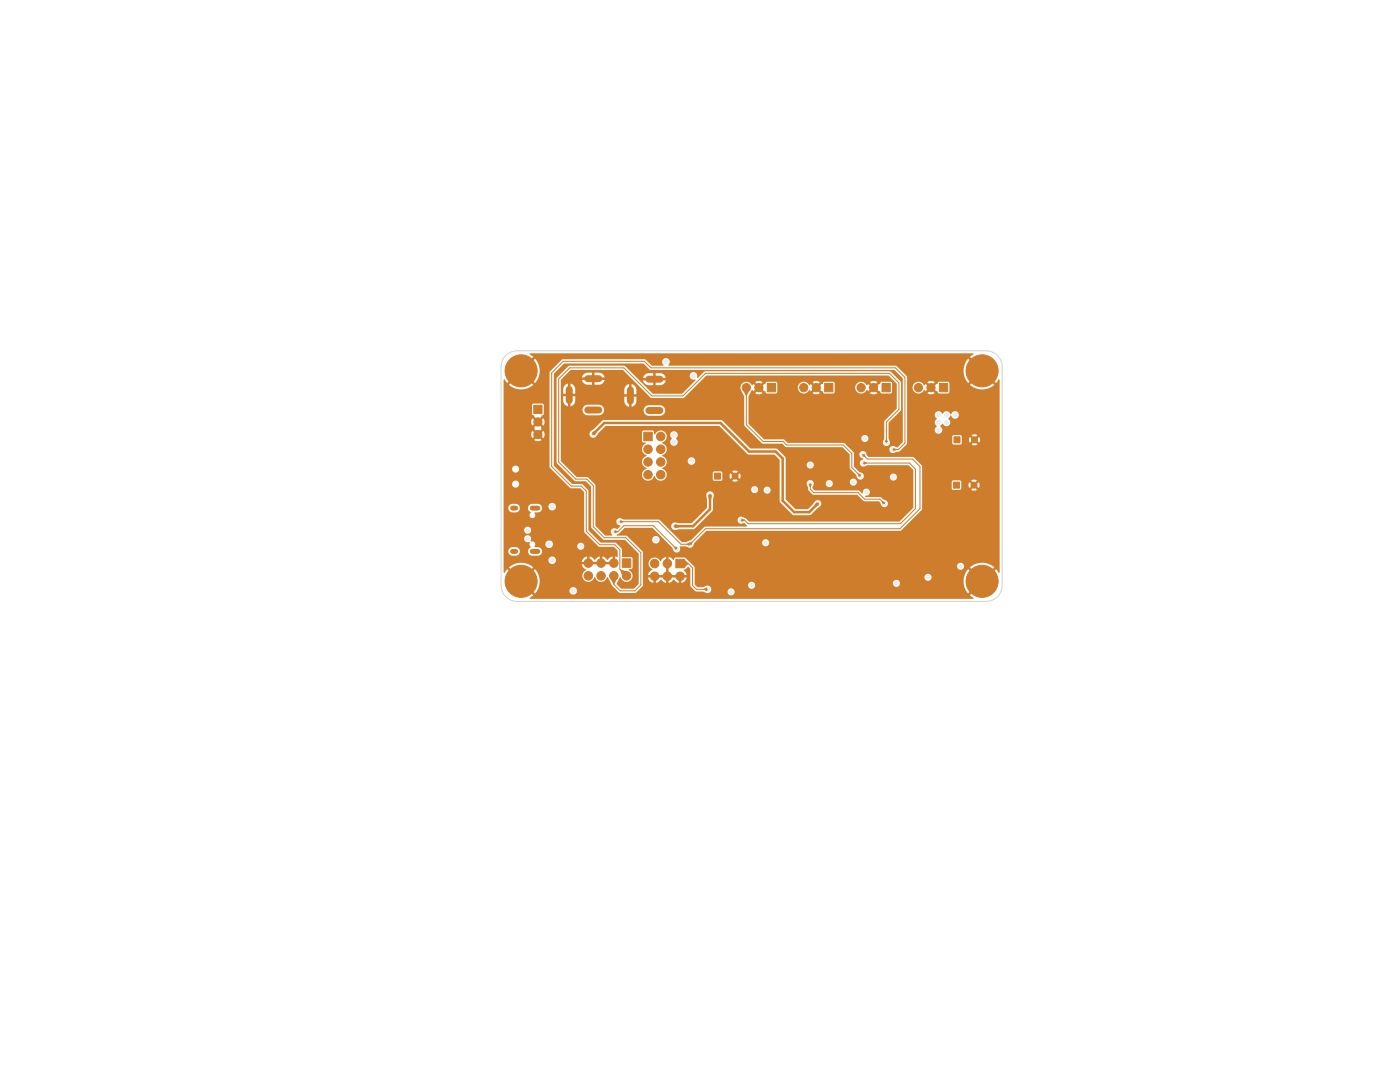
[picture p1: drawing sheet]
<svg xmlns="http://www.w3.org/2000/svg" width="279mm" height="216mm" viewBox="0 0 279 216" stroke-linecap="round" stroke-linejoin="round" font-family="sans-serif">
<g fill="#ce7d2c" stroke="#ce7d2c" stroke-width=".2">
<path d="M134.9 111.6h1.7v1.7h-1.7z"/>
<path d="M124.2 111.5h1.7v1.7h-1.7z"/>
<path d="M190.4 87.2h1.2v1.2h-1.2z"/>
<path d="M164.6 76.5h1.6v1.7h-1.6z"/>
<path d="M190.3 96.2h1.2v1.2h-1.2z"/>
<path d="M153.1 76.5h1.7v1.7h-1.7z"/>
<path d="M128.5 86.3h1.7v1.7h-1.7z"/>
<path d="M106.5 80.9h1.7v1.6h-1.7z"/>
<path d="M176 76.5h1.7v1.7h-1.7z"/>
<path d="M187.5 76.5h1.6v1.7h-1.6z"/>
<path d="M142.6 94.4h1.2v1.2h-1.2z"/>
<circle cx="130.6" cy="115" r=".85"/>
<circle cx="130.6" cy="112.4" r=".85"/>
<circle cx="133.2" cy="115" r=".85"/>
<circle cx="133.2" cy="112.4" r=".85"/>
<circle cx="135.7" cy="115" r=".85"/>
<circle cx="117.4" cy="114.9" r=".85"/>
<circle cx="117.4" cy="112.4" r=".85"/>
<circle cx="120" cy="114.9" r=".85"/>
<circle cx="120" cy="112.4" r=".85"/>
<circle cx="122.5" cy="114.9" r=".85"/>
<circle cx="122.5" cy="112.4" r=".85"/>
<circle cx="125" cy="114.9" r=".85"/>
<circle cx="194.5" cy="87.8" r=".6"/>
<circle cx="160.4" cy="77.3" r=".82"/>
<circle cx="162.9" cy="77.3" r=".82"/>
<circle cx="194.4" cy="96.8" r=".6"/>
<circle cx="148.9" cy="77.3" r=".82"/>
<circle cx="151.4" cy="77.3" r=".82"/>
<circle cx="131.9" cy="94.7" r=".85"/>
<circle cx="129.3" cy="94.7" r=".85"/>
<circle cx="131.9" cy="92.2" r=".85"/>
<circle cx="129.3" cy="92.2" r=".85"/>
<circle cx="131.9" cy="89.6" r=".85"/>
<circle cx="129.3" cy="89.6" r=".85"/>
<circle cx="131.9" cy="87.1" r=".85"/>
<circle cx="107.3" cy="86.7" r=".82"/>
<circle cx="107.3" cy="84.2" r=".82"/>
<circle cx="196" cy="74" r="3.2"/>
<circle cx="104" cy="74" r="3.2"/>
<circle cx="171.8" cy="77.3" r=".82"/>
<circle cx="174.3" cy="77.3" r=".82"/>
<circle cx="183.3" cy="77.3" r=".82"/>
<circle cx="185.8" cy="77.3" r=".82"/>
<circle cx="104" cy="116" r="3.2"/>
<circle cx="146.7" cy="95" r=".6"/>
<circle cx="196" cy="116" r="3.2"/>
</g>
<path d="M113.6 77.7v2.2M117.3 75.6h2.2M125.8 77.8v2.2M129.5 75.7h2.2M117.3 81.8h2.2M129.5 81.9h2.2" fill="none" stroke="#ce7d2c" stroke-width="1.4"/>
<path d="M102.3 110h.6M102.3 101.4h.6M106.2 110h1.1M106.2 101.4h1.1" fill="none" stroke="#ce7d2c" stroke-width="1"/>
<g fill="#ececec" stroke="#ececec" stroke-width=".2">
<circle cx="178.2" cy="118.4" r=".35"/>
<circle cx="114.4" cy="86.9" r=".35"/>
<circle cx="102.9" cy="98" r=".35"/>
<circle cx="102.9" cy="95" r=".35"/>
<circle cx="177.2" cy="99.5" r=".35"/>
<circle cx="178.9" cy="90.7" r=".35"/>
<circle cx="173.9" cy="88" r=".35"/>
<circle cx="171.2" cy="92" r=".35"/>
<circle cx="169.2" cy="96.7" r=".35"/>
<circle cx="139.6" cy="74.3" r=".35"/>
<circle cx="134.5" cy="91.9" r=".45"/>
<circle cx="130.7" cy="109.3" r=".35"/>
<circle cx="136.5" cy="109.3" r=".35"/>
<circle cx="110.9" cy="110.7" r=".35"/>
<circle cx="116" cy="110.3" r=".35"/>
<circle cx="123" cy="105" r=".35"/>
<circle cx="113.4" cy="118.9" r=".35"/>
<circle cx="115.2" cy="118.9" r=".35"/>
<circle cx="149.5" cy="96.8" r=".35"/>
<circle cx="151.8" cy="97.3" r=".35"/>
<circle cx="154.2" cy="97" r=".35"/>
<circle cx="164.4" cy="99.9" r=".35"/>
<circle cx="178.2" cy="93.6" r=".35"/>
<circle cx="179.4" cy="96" r=".35"/>
<circle cx="177.4" cy="90.7" r=".35"/>
<circle cx="175.9" cy="90.7" r=".35"/>
<circle cx="174.2" cy="90.7" r=".35"/>
<circle cx="180.4" cy="94.7" r=".35"/>
<circle cx="172.7" cy="95.7" r=".35"/>
<circle cx="175.4" cy="87.9" r=".35"/>
<circle cx="178.3" cy="88.4" r=".35"/>
<circle cx="161.4" cy="100.2" r=".35"/>
<circle cx="153.4" cy="99.1" r=".35"/>
<circle cx="146.5" cy="100.9" r=".35"/>
<circle cx="149.1" cy="102.9" r=".35"/>
<circle cx="194" cy="112.1" r=".35"/>
<circle cx="183.8" cy="114.8" r=".35"/>
<circle cx="186.4" cy="114.3" r=".35"/>
<circle cx="180.9" cy="108.1" r=".35"/>
<circle cx="177.5" cy="109.1" r=".35"/>
<circle cx="176.6" cy="108.1" r=".35"/>
<circle cx="182.3" cy="108.8" r=".35"/>
<circle cx="183.5" cy="108.1" r=".35"/>
<circle cx="183.5" cy="106.8" r=".35"/>
<circle cx="183.5" cy="105.5" r=".35"/>
<circle cx="182.4" cy="107.4" r=".35"/>
<circle cx="182.4" cy="106" r=".35"/>
<circle cx="182.4" cy="104.7" r=".35"/>
<circle cx="105.2" cy="103.6" r=".35"/>
<circle cx="161.2" cy="117.8" r=".35"/>
<circle cx="163.8" cy="101.9" r=".4"/>
<circle cx="198" cy="79" r=".4"/>
<circle cx="189.3" cy="115.9" r=".35"/>
<circle cx="186.5" cy="100.5" r=".4"/>
<circle cx="128.3" cy="102.9" r=".35"/>
<circle cx="103.9" cy="107.3" r=".35"/>
<circle cx="186.5" cy="96.5" r=".4"/>
<circle cx="149.4" cy="118.1" r=".35"/>
<circle cx="116.8" cy="86.4" r=".4"/>
<circle cx="144.6" cy="71.7" r=".4"/>
<circle cx="147.2" cy="118.9" r=".35"/>
<circle cx="198" cy="109" r=".4"/>
<circle cx="133.2" cy="103.7" r=".35"/>
<circle cx="101.6" cy="78" r=".35"/>
<circle cx="137.1" cy="95.9" r=".4"/>
<circle cx="198" cy="84" r=".4"/>
<circle cx="186.8" cy="116.5" r=".35"/>
<circle cx="104.4" cy="108.7" r=".35"/>
<circle cx="134.4" cy="93.8" r=".4"/>
<circle cx="196.5" cy="103" r=".4"/>
<circle cx="135.2" cy="103.6" r=".35"/>
<circle cx="145" cy="77.6" r=".4"/>
<circle cx="165.2" cy="93.6" r=".35"/>
<circle cx="125.7" cy="109.9" r=".35"/>
<circle cx="139.6" cy="77.4" r=".4"/>
<circle cx="198" cy="106.5" r=".4"/>
<circle cx="147.4" cy="85.4" r=".35"/>
<circle cx="151.8" cy="94.3" r=".4"/>
<circle cx="156.6" cy="117.8" r=".35"/>
<circle cx="121.7" cy="102.6" r=".4"/>
<circle cx="159.4" cy="100.5" r=".4"/>
<circle cx="174.7" cy="100.8" r=".4"/>
<circle cx="179.4" cy="117.7" r=".35"/>
<circle cx="186.5" cy="98.5" r=".4"/>
<circle cx="151.1" cy="117.9" r=".35"/>
<circle cx="196.5" cy="110.5" r=".4"/>
<circle cx="106.9" cy="112.1" r=".4"/>
<circle cx="136.2" cy="92.9" r=".4"/>
<circle cx="114.4" cy="83.5" r=".4"/>
<circle cx="198" cy="99" r=".4"/>
<circle cx="186.5" cy="94.5" r=".4"/>
<circle cx="154.6" cy="94.3" r=".4"/>
<circle cx="191.2" cy="117.7" r=".35"/>
<circle cx="186.5" cy="92.5" r=".4"/>
<circle cx="185.2" cy="117.7" r=".35"/>
<circle cx="196.5" cy="93" r=".4"/>
<circle cx="158.9" cy="117.8" r=".35"/>
<circle cx="108" cy="113.7" r=".4"/>
<circle cx="138.1" cy="111.4" r=".35"/>
<circle cx="154.1" cy="117.8" r=".35"/>
<circle cx="141.9" cy="71.7" r=".4"/>
<circle cx="165.7" cy="117.8" r=".35"/>
<circle cx="150.9" cy="82.7" r=".35"/>
<circle cx="108.4" cy="99.7" r=".4"/>
<circle cx="198" cy="101.5" r=".4"/>
<circle cx="182" cy="89.5" r=".4"/>
<circle cx="198" cy="96.5" r=".4"/>
<circle cx="109.7" cy="110.1" r=".4"/>
<circle cx="167" cy="100.2" r=".4"/>
<circle cx="174.3" cy="97.7" r=".35"/>
<circle cx="140" cy="118.7" r=".35"/>
<circle cx="109" cy="72.5" r=".4"/>
<circle cx="196" cy="82.5" r=".4"/>
<circle cx="163.5" cy="117.8" r=".35"/>
<circle cx="170.4" cy="117.7" r=".35"/>
<circle cx="159.5" cy="98.9" r=".4"/>
<circle cx="152.7" cy="117" r=".35"/>
<circle cx="131.1" cy="71.2" r=".4"/>
<circle cx="196" cy="80" r=".4"/>
<circle cx="138.2" cy="93.6" r=".4"/>
<circle cx="188.4" cy="117.7" r=".35"/>
<circle cx="160" cy="92.9" r=".35"/>
<circle cx="142.1" cy="118.7" r=".35"/>
<circle cx="141.3" cy="75.8" r=".4"/>
<circle cx="170.7" cy="100.2" r=".4"/>
<circle cx="137" cy="74.5" r=".4"/>
<circle cx="139.5" cy="114.1" r=".35"/>
<circle cx="196.5" cy="108" r=".4"/>
<circle cx="172.9" cy="117.7" r=".35"/>
<circle cx="134.3" cy="71.3" r=".4"/>
<circle cx="198" cy="91.5" r=".4"/>
<circle cx="114.4" cy="85.2" r=".4"/>
<circle cx="134.5" cy="90.3" r=".4"/>
<circle cx="145" cy="117" r=".35"/>
<circle cx="140.2" cy="116.4" r=".35"/>
<circle cx="145.5" cy="83" r=".35"/>
<circle cx="121.5" cy="100.8" r=".4"/>
<circle cx="117.5" cy="110" r=".35"/>
<circle cx="196.5" cy="100.5" r=".4"/>
<circle cx="167.3" cy="91.4" r=".35"/>
<circle cx="149.6" cy="87.6" r=".35"/>
<circle cx="149.3" cy="101.7" r=".35"/>
<circle cx="139.3" cy="71.7" r=".4"/>
<circle cx="182.8" cy="87.7" r=".4"/>
<circle cx="153.5" cy="109.6" r=".35"/>
<circle cx="198" cy="89" r=".4"/>
<circle cx="191.5" cy="114.4" r=".35"/>
<circle cx="132.3" cy="108.9" r=".4"/>
<circle cx="196.5" cy="105.5" r=".4"/>
<circle cx="198" cy="81.5" r=".4"/>
<circle cx="147.1" cy="99.7" r=".4"/>
<circle cx="165.2" cy="91.4" r=".35"/>
<circle cx="104" cy="102.8" r=".35"/>
<circle cx="111.8" cy="115.7" r=".35"/>
<circle cx="112.1" cy="96.5" r=".35"/>
<circle cx="198" cy="104" r=".4"/>
<circle cx="198" cy="94" r=".4"/>
<circle cx="151.2" cy="84.8" r=".35"/>
<circle cx="123.9" cy="102.7" r=".35"/>
<circle cx="168" cy="117.8" r=".35"/>
<circle cx="149.4" cy="98.7" r=".4"/>
<circle cx="198" cy="86.5" r=".4"/>
<circle cx="145" cy="75.7" r=".4"/>
<circle cx="133.6" cy="110" r=".4"/>
<circle cx="198" cy="111.5" r=".4"/>
<circle cx="118.4" cy="86.6" r=".4"/>
<circle cx="163.2" cy="100.5" r=".35"/>
<circle cx="141.7" cy="98.8" r=".4"/>
<circle cx="134.7" cy="105" r=".4"/>
<circle cx="172.6" cy="87.5" r=".35"/>
<circle cx="110.2" cy="111.8" r=".4"/>
<circle cx="130.9" cy="107.7" r=".4"/>
<circle cx="114.4" cy="117.9" r=".4"/>
<circle cx="178.3" cy="95.2" r=".35"/>
<circle cx="171.7" cy="95" r=".35"/>
<circle cx="115.9" cy="109" r=".35"/>
<circle cx="188.9" cy="84.3" r=".4"/>
<circle cx="187.3" cy="85.8" r=".4"/>
<circle cx="190.6" cy="82.8" r=".4"/>
<circle cx="188.9" cy="82.8" r=".4"/>
<circle cx="187.3" cy="84.3" r=".4"/>
<circle cx="187.3" cy="82.8" r=".4"/>
<circle cx="137.7" cy="108.6" r=".35"/>
<circle cx="141.2" cy="117.6" r=".4"/>
<circle cx="123.7" cy="104.1" r=".35"/>
<circle cx="172.2" cy="90.7" r=".35"/>
<circle cx="147.9" cy="103.8" r=".35"/>
<circle cx="122.6" cy="106.1" r=".35"/>
<circle cx="135" cy="109.5" r=".35"/>
<circle cx="172.3" cy="92.4" r=".35"/>
<circle cx="105.3" cy="105.8" r=".35"/>
<circle cx="105.3" cy="107.5" r=".35"/>
<circle cx="109.6" cy="108.6" r=".4"/>
<circle cx="110.2" cy="101.1" r=".4"/>
<circle cx="150.6" cy="97.7" r=".35"/>
<circle cx="145.9" cy="118.1" r=".35"/>
<circle cx="150" cy="116.8" r=".35"/>
<circle cx="153.1" cy="97.8" r=".35"/>
<circle cx="170.3" cy="96.2" r=".35"/>
<circle cx="191.7" cy="113" r=".35"/>
<circle cx="185.2" cy="115.2" r=".35"/>
<circle cx="172.9" cy="98.2" r=".35"/>
<circle cx="152.8" cy="108.3" r=".35"/>
<circle cx="161.7" cy="92.8" r=".35"/>
<circle cx="165.5" cy="96.5" r=".35"/>
<circle cx="178.9" cy="116.4" r=".35"/>
<circle cx="176.5" cy="100.5" r=".35"/>
<circle cx="161.7" cy="96.5" r=".35"/>
<circle cx="178.2" cy="89.7" r=".35"/>
<circle cx="176.9" cy="88.3" r=".35"/>
<circle cx="132.9" cy="72.2" r=".4"/>
<circle cx="138.4" cy="75" r=".4"/>
<circle cx="138" cy="92" r=".4"/>
<circle cx="134.5" cy="88.2" r=".4"/>
<circle cx="134.5" cy="86.8" r=".4"/>
</g>
<path d="M148.9 77.4v7.3l3.4 3.4h4l.7 .7h11.3l1.7 1.7v2.8l1.7 1.7M161.7 96.5v1.1l.7 .7h8.9l1.3 1.3h3l.9 .9M172.2 90.7l.9 .9h9l1.5 1.5v8.4l-4 4h-38.8l-3.1 3.1h-1.8l-4.5-4.5h-7.7M172.3 92.4h9.2l1.2 1.2v7.9l-3 3h-30.4l-.7-.7h-.7M176.9 88.3v-4.1l2.5-2.5v-5.3l-1.9-1.9h-36.7l-4.5 4.5h-6.2l-5.6-5.6h-10.8l-2.2 2.2v16.6l3.4 3.4h2.2l1.3 1.3v8.2l2.2 2.2h4.3l3 3v6.4l-1.2 1.2h-2.9l-1.3-1.3v-1.7M178.2 89.7h1.1l1.3-1.3v-13.1l-1.9-1.9h-48.8l-1.3-1.3h-16.2l-2.3 2.3v18.7l3.9 3.9h2l1 1v8l2.7 2.7h3l1 1v3.9l1.3 1.3M122.6 106.1h.7l1.2-1.2h5.9l4.7 4.6M135.7 112.5h1.6l.9 .8v3.5l.8 .8h2.2" fill="none" stroke="#ce7d2c" stroke-width=".2"/>
<path d="M118.4 86.6l2.2-2.2h23.2l5.7 5.7h5.3l1.4 1.4v8.4l2.3 2.3h3l1.7-1.7M141.7 98.8v2.8l-3.4 3.4h-3.6" fill="none" stroke="#ce7d2c" stroke-width=".5"/>
<g fill="#ce7d2c">
<path d="M131.1 114.7h1.7v.5h-1.7z"/>
<path d="M133.6 114.7h1.7v.5h-1.7z"/>
<path d="M132.9 112.9h.5v1.7h-.5z"/>
<path d="M117.9 112.1h1.6v.5h-1.6z"/>
<path d="M120.4 112.1h1.7v.5h-1.7z"/>
<path d="M105.7 70.6l88.5-.1 .1 .2-.7 .5 1.5 1.5-.4 .4-1.5-1.5a3.7 3.7 0 0 0 0 4.8l1.5-1.5 .4 .4-1.5 1.5 .2 .2a3.7 3.7 0 0 0 4.6-.2l-1.5-1.5 .4-.4 1.5 1.5 .5-.7 .2 .1v38.4l-.2 .1-.5-.7-1.5 1.5-.4-.4 1.5-1.5-.2-.2a3.7 3.7 0 0 0-4.6 .2l1.5 1.5-.4 .4-1.5-1.5-.2 .2a3.7 3.7 0 0 0 .2 4.6l1.5-1.5 .4 .4-1.5 1.5 .7 .5-.1 .2h-88.4l-.1-.2 .7-.5-1.5-1.5 .4-.4 1.5 1.5 .4-.5h6.4a.76 .76 0 0 0 1.1 .7 .76 .76 0 0 0 .2-1.3 .76 .76 0 0 0-1.2 .4l-.1 .2h-6.4a3.7 3.7 0 0 0-.4-4.3l-1.5 1.5-.4-.4 1.5-1.5-.2-.2a3.7 3.7 0 0 0-4.6 .2l1.5 1.5-.4 .4-1.5-1.5-.5 .7-.2-.1v-2.4h8.9l.1 .2a.76 .76 0 0 0 1.2 .4 .76 .76 0 0 0-.2-1.3 .76 .76 0 0 0-1.1 .7h-8.9v-1.9h.9v.2a.85 .85 0 0 0 .8 .8l.9-.1a.85 .85 0 0 0 .7-.9 .85 .85 0 0 0-.8-.7l-1.1 .1-.5 .6h-.9v-2.4h4.1l.1 .4a.81 .81 0 0 0 1 .3v.5l.2 .4a.92 .92 0 0 0-.5 1 .92 .92 0 0 0 .7 .8l1.5-.1a.85 .85 0 0 0 .6-.9 .85 .85 0 0 0-.8-.7h-.7l.1-.6h2a.75 .75 0 0 0 .6 .7 .75 .75 0 0 0 .8-.3h5v.2a.71 .71 0 0 0 1.1 .3 .71 .71 0 0 0-.1-1.1 .71 .71 0 0 0-1 .6l-4.9-.1a.76 .76 0 0 0-.5-1 .76 .76 0 0 0-1 .7l-2-.1a.7 .7 0 0 0-.9-.5 .74 .74 0 0 0-.3-1.1 .74 .74 0 0 0-1 .6h-4.1v-1.7h4.1v.2a.71 .71 0 0 0 1.1 .3 .71 .71 0 0 0-.1-1.1 .71 .71 0 0 0-1 .6h-4.1v-4.5h.9v.2a.85 .85 0 0 0 .8 .7l1.1-.1 .4-.3 .1-.5h1.6a.9 .9 0 0 0 .5 .9v.1a.61 .61 0 0 0 0 .9 .61 .61 0 0 0 .9 0 .61 .61 0 0 0-.1-.9l.7-.1a.85 .85 0 0 0 .7-1.1h1.3a.76 .76 0 0 0 1.1 .7 .76 .76 0 0 0 .2-1.3 .76 .76 0 0 0-1.2 .4l-.1 .2h-1.3l-.5-.5-1.5-.1-.4 .2-.3 .6h-1.6a.85 .85 0 0 0-.8-.8l-1.1 .1-.5 .7h-.9v-4.6h1.7v.1a.7 .7 0 0 0 1.2 .3 .7 .7 0 0 0-.3-1.2 .7 .7 0 0 0-.9 .8h-1.7v-3h1.7v.1a.7 .7 0 0 0 1.2 .3 .7 .7 0 0 0-.3-1.2 .7 .7 0 0 0-.9 .8h-1.7v-9.5h5.5l.3 .7 .5-.5 .4 .3-.6 .6 .1 .2-.1 .1 .6 .6-.4 .3-.5-.5-.3 .7 .3 .7 .5-.5 .4 .3-.6 .6a1.3 1.3 0 0 0 1.5 0l-.6-.6 .4-.3 .5 .5 .3-.9-.3-.5-.5 .5-.4-.3 .6-.6-.1-.2 .1-.1-.6-.6 .4-.3 .5 .5 .3-.9-.3-.5-.5 .5-.4-.3 .6-.6v-.2l.4-.3v-1.8l-.2-.3h-1.8l-.3 .3v1.8l.4 .3v.2l.6 .6-.4 .3-.5-.5-.3 .7h-5.5v-8.4l.2-.1 .5 .7 1.5-1.5 .4 .4-1.5 1.5a3.7 3.7 0 0 0 4.8 0l-1.5-1.5 .4-.4 1.5 1.5 .6-.9 .3-1.2h2v19l4 4 2.1 .1 .8 .8 .1 8.1 2.8 2.8h3l.8 .8v1.1l-.2 .2-.3-.2v.9h-.6v-.9l-.4 .2-.6 .5-.6-.5-.4-.2v.9h-.5v-.9l-.4 .2-.6 .5-.6-.5-.4-.2v.9h-.5v-.9l-.5 .2-.3 .3-.3 .6h.9v.5h-.9l.3 .6 .5 .4v.2a1.23 1.23 0 0 0-.2 2.1 1.23 1.23 0 0 0 2-.7 1.31 1.31 0 0 0 1 .9 1.31 1.31 0 0 0 1.3-.6l.1-.3h.2l.9 1.7 1.4 1.4h3.2l1.5-1.4v-2.2h1.9v.5h-.9l.3 .7 .8 .4v-.9h.5v.9l.4-.1 .6-.6 .6 .6 .4 .1v-.9h.5v.9l.5-.1 .6-.6 .5 .6 .5 .1v-.9h.5v.9l.6-.3 .5-.8h-.9v-.5h.9l-.7-.9 1-.7 .4 .4v3.5l.9 .9 1.6 .1 .9 .4 .6-.3h3.4a.71 .71 0 0 0 1 .6 .71 .71 0 0 0 .1-1.1 .71 .71 0 0 0-1.1 .3v.2h-3.4a.75 .75 0 0 0 0-.9 .75 .75 0 0 0-.9-.3 2.1 2.1 0 0 1-1.7 .3l-.4-.4h10.5v.2a.7 .7 0 0 0 1 .4 .7 .7 0 0 0 .3-1h27.6v.2a.71 .71 0 0 0 1.1 .3 .71 .71 0 0 0-.1-1.1 .71 .71 0 0 0-1 .6l-27.7-.1a.71 .71 0 0 0-.8-.2 .71 .71 0 0 0-.4 .7h-10.5l-.2-.2v-1.4h45.9a.71 .71 0 0 0 1 .6 .71 .71 0 0 0 .1-1.1 .71 .71 0 0 0-1.1 .3v.2h-45.9v-2l-.1-.2h52.5v.2a.71 .71 0 0 0 1.1 .3 .71 .71 0 0 0-.1-1.1 .71 .71 0 0 0-1 .6h-52.5l-1.8-1.7-1.9-.1-.2 .2a.21 .21 0 0 1 0 .2 .21 .21 0 0 1-.3 .1l-.4-.4-.5-.2v.9h-.5v-.9l-.6 .3-.5 .6a1.23 1.23 0 0 0-1.9-.5 1.23 1.23 0 0 0 .2 2l.1 .2-.6 .4-.3 .6h-1v-4.6l-2.4-2.4h4.2a.76 .76 0 0 0 1.1 .7 .76 .76 0 0 0 .2-1.3 .76 .76 0 0 0-1.2 .4l-.1 .2h-4.2l-.8-.8h-1.9l-.1-.2 .5-.3 1.1-1.1h5.5l4 4 .2 .5a.74 .74 0 0 0 1 .4 .74 .74 0 0 0 .3-1.1l.1-.1a2.06 2.06 0 0 1 1.6 .2v.1a.72 .72 0 0 0 1-.4l.2-.6h13.5a.71 .71 0 0 0 1 .6 .71 .71 0 0 0 .1-1.1 .71 .71 0 0 0-1.1 .3v.2h-13.5l2.4-2.4h38.7l4.3-4.2v-5.5h5.9v1.3l.4 .3 1.4-.1 .1-.2v-.7h1.5l.1 .6 .6-.5 .3 .3-.5 .5 .5 .2 .7-.2-.5-.5 .3-.3 .5 .5a1.1 1.1 0 0 0 0-1.2l-.5 .5-.3-.3 .5-.5-.7-.2-.5 .2 .5 .5-.3 .3-.6-.5-.1 .6h-1.5v-.7l-.3-.3-1.3 .1-.3 .3h-5.9v-3.3l-1.7-1.7h-9l-.3-.3-.1-.5a.71 .71 0 0 0-1.2-.2 .71 .71 0 0 0 .3 1.2l.3 .2a.73 .73 0 0 0-.7 .9 .73 .73 0 0 0 1 .5l.5-.2h8.2l.9 .9 .1 7.6-2.7 2.7-30.1 .1-.6-.6-.7-.3a.71 .71 0 0 0-1 .6 .71 .71 0 0 0 1 .6h.4l.5 .6-8.5 .1-2.6 2.6-1.1 .5-.9-.1-3.1-3.1h1l.1 .2a.77 .77 0 0 0 .9 .5l3.5-.1 .3-.1 3.6-3.7 .1-2.9a.75 .75 0 0 0-.8-.9 .75 .75 0 0 0-.6 1l.1 2.4-3 3h-2.5l-.7-.1a.77 .77 0 0 0-1 .7h-1l-1.4-1.3h-7l-.5-.2a.74 .74 0 0 0-1 .6 .74 .74 0 0 0 .8 .8l-.5 .6h-.4a.75 .75 0 0 0-.9 .3 .75 .75 0 0 0 .2 1l-1.4 .1-2-2v-7.2h31.1v.2a.7 .7 0 0 0 .7 .5 .7 .7 0 0 0 .7-.6h1.1v.2a.71 .71 0 0 0 1.1 .3 .71 .71 0 0 0-.1-1.1 .71 .71 0 0 0-1 .6h-1.1v-.1a.71 .71 0 0 0-.7-.7 .71 .71 0 0 0-.7 .7h-31.1l-.1-1.1-1.3-1.3-2.3-.1-3.2-3.2v-2.4h16.2a1.44 1.44 0 0 0 1 1.3 1.33 1.33 0 0 0-1 1.3 1.33 1.33 0 0 0 1 1.2 1.26 1.26 0 0 0-.6 2.2 1.26 1.26 0 0 0 2.1-.6 1.31 1.31 0 0 0 1 .9 1.31 1.31 0 0 0 1.3-.5l.2-.5-.1-.5h9.2l.1 1.3 .2 .2h1.5l.1-.2 .1-.7h1.4l.2 .6 .5-.5 .3 .3-.5 .5 .7 .2 .5-.2-.5-.5 .3-.3 .5 .5 .2-.6-.2-.6-.5 .5-.3-.3 .5-.5-.5-.2-.7 .2 .5 .5-.3 .3-.5-.5-.2 .6h-1.4l-.1-.7-.3-.3-1.3 .1-.3 .3h-9.2l-.2-.5-.6-.4v-.2a1.2 1.2 0 0 0 .9-1.3h4.1l.1 .2a.76 .76 0 0 0 1.2 .4 .76 .76 0 0 0-.2-1.3 .76 .76 0 0 0-1.1 .7h-4.1a1.49 1.49 0 0 0-1-1.1 1.33 1.33 0 0 0 1-1.3 1.33 1.33 0 0 0-1-1.2l.1-.1a1.2 1.2 0 0 0 .8-1.5h.7l.4 .7a.79 .79 0 0 0-.1 1.2 .79 .79 0 0 0 1.1 0 .79 .79 0 0 0-.2-1.2 .76 .76 0 0 0 0-1.3 .76 .76 0 0 0-1.2 .6h-.7v-.1a1.28 1.28 0 0 0-1.2-.8 1.28 1.28 0 0 0-1.2 .8l-.1-.6-.2-.2h-1.9l-.2 .1-.1 2.1 .3 .2h.5v.2a1.24 1.24 0 0 0-.8 1.1h-16.2v-3h5.7l.1 .2a.75 .75 0 0 0 .6 .5 .75 .75 0 0 0 .8-.3l.3-.6 1.5-1.4h22.7l5.7 5.7h5.2l1.1 1v8.3l.1 .3 2.4 2.4 .3 .1h3.3l2-1.8a.7 .7 0 0 0 0-1 .7 .7 0 0 0-1 .1l-1.5 1.5h-2.5l-1.9-2v-3.1h4.2l.4 1.4 .9 .8h8.7l1.4 1.3h3l.3 .3 .1 .5a.71 .71 0 0 0 1.2 .2 .71 .71 0 0 0-.3-1.2l-1-.6h-2.9l-.2-.2a.78 .78 0 0 0 .9-.4 .78 .78 0 0 0-.2-1 .78 .78 0 0 0-.8 .1 .78 .78 0 0 0-.3 .8l-.9-.6h-8.7l-.5-.5 .3-.9h2.4v.2a.7 .7 0 0 0 .9 .5 .7 .7 0 0 0 .4-1h3.5v.2a.71 .71 0 0 0 1.1 .3 .71 .71 0 0 0-.1-1.1 .71 .71 0 0 0-1 .6h-3.5a.71 .71 0 0 0-.8-.4 .71 .71 0 0 0-.5 .7h-2.4v-.2a.71 .71 0 0 0-.8-.5 .71 .71 0 0 0-.6 .7h-4.2v-3.7h4.2v.1a.71 .71 0 0 0 1.1 .4 .71 .71 0 0 0-.1-1.2 .71 .71 0 0 0-1 .7h-4.2v-1.5l-1.8-1.8h-5.3l-5.5-5.6-.3-.1h-23.4l-2.6 2.3-.3 .5h-5.7v-4.9h4.3v.2a1.06 1.06 0 0 0 1 1l2.6-.1 .5-.3 .3-.7h7.8a1.07 1.07 0 0 0 1 1.2l2.6-.1a1.06 1.06 0 0 0 .8-1.1 1.06 1.06 0 0 0-1-.9h-2.6l-.5 .3-.3 .6h-7.8v-.1a1.06 1.06 0 0 0-1-.9h-2.6l-.5 .3-.3 .6h-4.3v-4.1h.5v1h.8v.5h-.8v.9a1.2 1.2 0 0 0 1 1.1v-.9h.4l.1 .9a1.2 1.2 0 0 0 .9-1.1v-.9h-.8v-.5h.8v-.9h9.8v1h.8v.5h-.8v1.1a1.2 1.2 0 0 0 .9 .9v-.9h.6v.9a1.2 1.2 0 0 0 .9-1.1v-.9h-.8v-.5h.8v-1.2a1.2 1.2 0 0 0-.9-.9v.9h-.6v-.9a1.2 1.2 0 0 0-.9 1.1h-9.8v-.1a1.2 1.2 0 0 0-1-1.1v.9h-.4l-.1-.9a1.2 1.2 0 0 0-.9 1.1h-.5v-1.8l.5-.5h4.6v.5h-.9a1.2 1.2 0 0 0 1.1 1h.9v-.8h.6v.8l1.1-.1a1.2 1.2 0 0 0 .9-.9h-.9v-.5h.9a1.2 1.2 0 0 0-1.1-.9h-.9v.8h-.6v-.8h-1.1a1.2 1.2 0 0 0-.9 .9h-3.7l1.5-1.5h10.4l5.7 5.6h6.4l2.2-2h9.2l.7 1.7 .1 5.8 3.4 3.5 4.1 .1 .8 .7h11.2l1.5 1.5v2.8l1.2 1.2 .2 .6a.7 .7 0 0 0 .7 .4 .7 .7 0 0 0 .7-.5h5.2v.2a.71 .71 0 0 0 1.1 .3 .71 .71 0 0 0-.1-1.1 .71 .71 0 0 0-1 .6h-5.2a.82 .82 0 0 0-.6-.9l-.4-.2-1-1v-2.8l-1.9-1.9h-11.3l-.8-.7h-3.9l-.2-.2h19.6a.71 .71 0 0 0 1 .6 .71 .71 0 0 0 .1-1.1 .71 .71 0 0 0-1.1 .3v.2h-19.6l-2.9-3v-5.4l.7-1.3 .3 .3 .5-.6 .4 .4-.6 .5a1.3 1.3 0 0 0 1.5 0l-.6-.5 .4-.4 1.1 1h1.9l.1-.3v-.8h4.1v.2a1.23 1.23 0 0 0 1.1 .9 1.23 1.23 0 0 0 1.3-.7l.2 .3 .6-.6 .3 .4-.5 .5 .5 .3 .9-.3-.5-.5 .3-.4 .6 .6h.2l.3 .4h1.8l.3-.2v-.9h4.1a1.23 1.23 0 0 0 1 1.1 1.23 1.23 0 0 0 1.3-.7l.3 .3 .5-.6 .4 .4-.6 .5 .5 .3 1-.3-.6-.5 .4-.4 .5 .6h.2l.3 .4h1.8l.3-.1v-1.9l-.1-.3h-1.9l-.3 .1a.21 .21 0 0 1 0 .3 .21 .21 0 0 1-.3 0l-.5 .6-.4-.4 .6-.5-1-.3-.5 .3 .6 .5-.4 .4-.5-.6-.3 .3a1.23 1.23 0 0 0-1.3-.7 1.23 1.23 0 0 0-1 1.2h-4.1v-1l-.3-.2h-1.8l-.3 .4h-.2l-.6 .6-.3-.4 .5-.5-.9-.3-.5 .3 .5 .5-.3 .4-.6-.6-.2 .3a1.23 1.23 0 0 0-1.4-.7 1.23 1.23 0 0 0-1 1.2h-4.1v-1l-.3-.2h-1.8l-.2 .4h-.3l-.5 .6-.4-.4 .6-.5-1-.3-.5 .3 .6 .5-.4 .4-.5-.6-.3 .3a1.23 1.23 0 0 0-1.3-.7 1.23 1.23 0 0 0-1 1.2h-9.2l2.4-2.5h36.3l1.7 1.7v4.9l-2.5 2.5v3.5l-.2 .5a.71 .71 0 0 0 .6 1 .71 .71 0 0 0 .6-1l-.2-.5v-3.1l2.5-2.6v-5.6l-2.1-2.1h-37l-1.4 1.3h-.2a.79 .79 0 0 0-.6-1.1 .79 .79 0 0 0-.9 .9 .79 .79 0 0 0 1.2 .5v.2l-2.7 2.7h-5.8l-3.2-3.2h2.1v.5h-.9a1.2 1.2 0 0 0 1.1 1h.9v-.8h.5v.8l1.2-.1a1.2 1.2 0 0 0 .9-.9h-.9v-.5h.9a1.2 1.2 0 0 0-1.1-.9h-1v.8h-.5v-.8h-1.1a1.2 1.2 0 0 0-.9 .9h-1.2l-2.5-2.4h-11l-2.5 2.5v16.9l3.5 3.5 2.3 .1 1.1 1.1 .1 8.3 2.3 2.3h4.3l2.7 2.7 .1 6.1-1 1h-2.5l-1-1 .6-1.3h.2a1.24 1.24 0 0 0 2.1 .6 1.24 1.24 0 0 0-.5-2.1l.6-.1 .2-.3v-1.8l-.1-.3-1.9-.1-.1-1.6-1.1-1.1-3.1-.1-2.5-2.5-.1-8.1-1.1-1.1h-2l-3.7-3.7v-18.3l2.1-2.1h15.8l1.4 1.3h48.7l1.7 1.7v12.7l-1.1 1.1-.6-.2a.71 .71 0 0 0-1 .6 .71 .71 0 0 0 1 .6l1.1-.3 1.3-1.3 .1-1.6h9v1.4l.4 .2h1.4l.1-.2v-.7h1.5l.2 .5 .5-.5 .3 .4-.5 .5 .5 .2 .7-.2-.5-.5 .3-.4 .5 .5 .2-.5-.2-.6-.5 .5-.3-.4 .5-.5-.5-.1-.7 .1 .5 .5-.3 .4-.5-.5-.2 .6h-1.5v-.7l-.3-.3h-1.3l-.3 .3h-9v-4.3h5.5l.1 .3 .4 .4-.1 .2a.83 .83 0 0 0 .1 1.4 .79 .79 0 0 0-.3 1.2 .79 .79 0 0 0 1.3-.1 .79 .79 0 0 0-.4-1.2l.6-.4a.8 .8 0 0 0 1.2 .2 .8 .8 0 0 0-.2-1.3l.5-.6a.83 .83 0 0 0 .8 .6 .83 .83 0 0 0 .8-.5 .8 .8 0 0 0-.6-1 .8 .8 0 0 0-.9 .7 .88 .88 0 0 0-.8-.6 .88 .88 0 0 0-.9 .5 .82 .82 0 0 0-.9-.5 .82 .82 0 0 0-.7 .7h-5.5v-5.4h1.1v.2a1.23 1.23 0 0 0 1.1 .9 1.23 1.23 0 0 0 1.3-.7l.2 .3 .6-.6 .3 .4-.5 .5 .5 .3 .9-.3-.5-.5 .3-.4 .6 .6h.2l.3 .4h1.8l.2-.1 .1-1.9-.2-.3h-1.9l-.2 .1a.21 .21 0 0 1-.1 .3 .21 .21 0 0 1-.2 0l-.6 .6-.3-.4 .5-.5-.9-.3-.5 .3 .5 .5-.3 .4-.6-.6-.2 .3a1.23 1.23 0 0 0-1.4-.7 1.23 1.23 0 0 0-1 1.2h-1.1v-2.3l-2.2-2.1h-45.3l-.1-.2a.79 .79 0 0 0 0-1.1 .79 .79 0 0 0-1.2 0 .79 .79 0 0 0 .2 1.2l-2.3 .1-1.4-1.3h-16.4l-2.6 2.6h-2l-.2-1.4-.7-1.3-1.5 1.5-.4-.4 1.5-1.5-.7-.5z"/>
<path d="M148 103.5l.6 .2v.2l-.6 .2-.1-.3z"/>
<path d="M172.4 92.1l.6 .2v.2l-.6 .2-.1-.3z"/>
<path d="M178.3 89.4l.6 .2v.2l-.6 .2-.1-.3z"/>
<path d="M123.8 113.7l.1-.1 1.5 .5-.4 .8-.7 .3z"/>
<path d="M172.2 90.7l.3-.1 .2 .5-.1 .1-.5-.2z"/>
<path d="M137.6 108.3l.5-.2 .1 .1-.2 .5-.3-.1z"/>
<path d="M137 108.5l.6-.2 .1 .3-.1 .3-.6-.2z"/>
<path d="M123.8 103.8l.6 .2v.2l-.6 .2-.1-.3z"/>
<path d="M176.8 87.6h.2l.2 .6-.3 .1-.3-.1z"/>
<path d="M121.7 115.2l.8-.3 .8 .3-.7 1.4h-.2z"/>
<path d="M118.1 86.3l.7-.4 .3 .3-.4 .7z"/>
<path d="M162.9 100.3l.5 .4-.5 .5-.4-.4z"/>
<path d="M141.3 98.8h.8l-.2 .8h-.4z"/>
<path d="M134.7 104.6l.8 .2v.4l-.8 .2z"/>
<path d="M171.2 94.6l.1-.1 .5 .2-.1 .3-.3 .1z"/>
<path d="M148.2 77.7l.8-.3 .7 .3-.7 1.3h-.1z"/>
<path d="M135.7 112.4l.9-.8 .9 .8-.9 .9z"/>
<path d="M140.4 117.5l.6-.3 .2 .4-.2 .4-.6-.3z"/>
<path d="M122.7 105.8l.6 .2v.2l-.6 .2-.1-.3z"/>
<path d="M134.6 109l.6 .2-.2 .4-.3 .1-.2-.6z"/>
<path d="M176 100.1l.1-.1 .5 .2-.1 .3-.3 .1z"/>
<path d="M161.4 96.6l.3-.1 .3 .1-.2 .6h-.2z"/>
</g>
<path d="M100.9 70.9a3.2 3.2 0 0 1 2.3-.9h93.6a3.2 3.2 0 0 1 3.2 3.2v43.6a3.2 3.2 0 0 1-3.2 3.2h-93.6a3.2 3.2 0 0 1-3.2-3.2v-43.6a3.2 3.2 0 0 1 .9-2.3z" fill="none" stroke="#d0d2cd" stroke-width=".2"/>
</svg>
